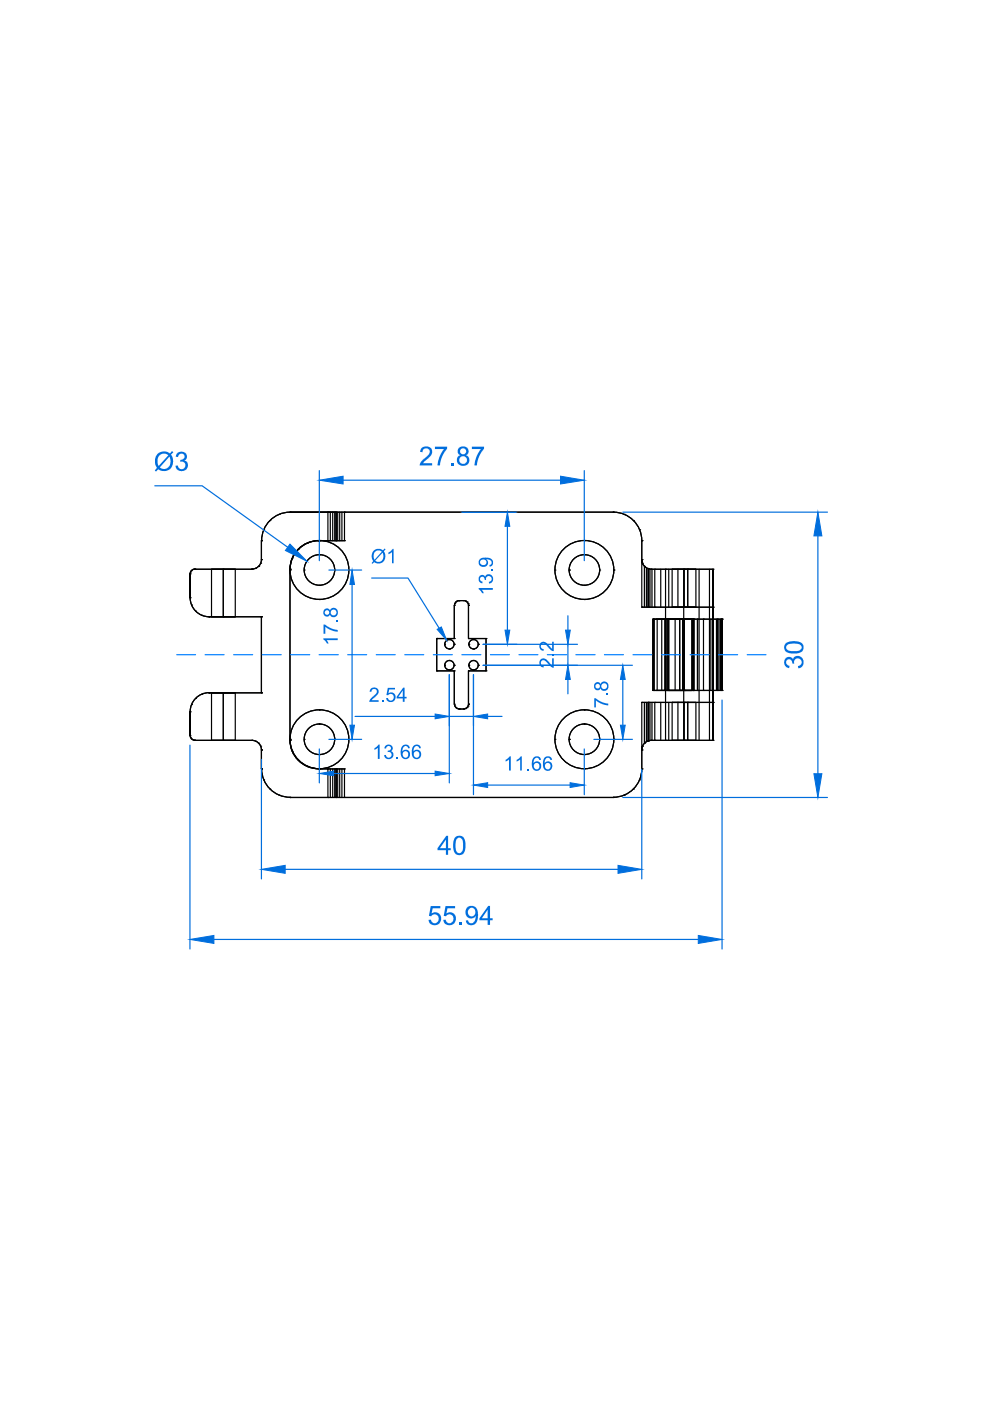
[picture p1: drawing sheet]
<svg xmlns="http://www.w3.org/2000/svg" width="210mm" height="297mm" viewBox="0 0 210 297" stroke-linecap="round" stroke-linejoin="round" font-family="sans-serif">
<g fill="none" stroke="#000" stroke-width=".25">
<path d="M55.3 119.4h.1M55.4 114.6h.1M55.4 118.7h.1M55.4 114.6v4.1M55.4 118.6a2.01 2.01 0 0 1-2 2.1M55.9 112.3h.1M57.2 110.4h.1M59.2 109.1h.1M61.5 108.6h.1M61.5 108.6a6 6 0 0 0-6 6M61.9 118.4h.1M63.2 116.4h.1"/>
<path d="M65.2 115.1h.1M67.5 114.6h.1M67.5 114.6h.2M67.5 114.6a6 6 0 0 0-6 6.1M67.7 114.6h.1M67.7 117.6h.1M69.5 108.6v6h-2M69.5 114.6h1.8M69.5 108.6h.1M69.5 114.6h.1M70 108.6v6M70.5 108.6v6"/>
<path d="M71 108.6v6M71.3 108.6h-9.8h68.5M71.3 114.6h1.7M71.3 108.6h.1M71.3 114.6h.1M71.3 108.6v6M71.6 108.6v6M72 108.6v6M72.5 108.6v6M73 108.6v6h-5.3M73 108.6h-1.7v6M73 114.6h.1"/>
<path d="M73 108.6h.1M73 108.6h57M123.9 114.6h.1M123.9 117.6h.1M130 108.6h.1M130 108.6a6 6 0 0 1 6.1 6M132.3 109.1h.1M134.3 110.4h.1M135.6 112.3h.1M136.1 118.6a2.01 2.01 0 0 0 2 2.1M136.1 118.7a1.94 1.94 0 0 0 1.4 1.9v8.1h-1.4zM136.1 118.7h.1"/>
<path d="M136.1 114.6h.1M136.1 114.6v4.1M136.2 119.4h.1M40.3 121.7v5v-5M40.3 126.7h.1M40.3 121.7h.1M40.3 126.7a4 4 0 0 0 4.1 4.1M40.4 121.3h.1M40.6 121h.1M40.6 128.3h.1M40.9 120.7h.1M41.3 120.7h.1"/>
<path d="M41.3 120.7h12.1M41.3 120.7a.99 .99 0 0 0-1 .9M41.5 129.6h.1M42.8 130.5h.1M44.3 130.8h11.1v16.1h-11.1M44.3 130.8h.1M44.8 130.8h5.1zM44.8 120.7h5.1zM44.8 120.7v10.1M47.3 130.8h.1M47.3 120.7h.1M47.3 120.7v10.1"/>
<path d="M49.9 120.7v10.1M53.4 120.7h.1M54.2 120.5h.1M54.8 120.1h.1M55.4 130.8h.1M61.5 120.7h.1M61.5 120.7v36.3M61.5 120.9h.1M64.5 120.9h.1M67.7 127.1h.1M67.7 124.1h.1M70.9 120.9h.1"/>
<path d="M74 120.9h.1M92.6 135.4h3.7M92.6 135.4h.1M92.6 135.4v6.8M94.2 136.6h.1M95.3 135.6h.1M95.3 137.6h.1M96.3 136.6h.1M96.3 128.4v7h-3.7v6.8h3.7v7.1M96.3 128.4h.1M96.3 135.4h.1M96.3 128.4v7"/>
<path d="M96.4 128h.1M96.6 127.6h.1M96.9 127.4h.1M97.3 127.3h.1M97.3 127.3h1M97.4 127.3a.99 .99 0 0 0-1 1M98.3 127.3h.1M98.3 127.3a.99 .99 0 0 1 1 1M98.7 127.4h.1M99 127.6h.1M99.2 128h.1M99.3 128.4h.1"/>
<path d="M99.3 128.4v7h3.8v6.8h-3.8v7.1M99.3 135.4h.1M99.3 128.4v7M99.3 135.4h3.8M99.4 136.6h.1M100.4 135.6h.1M100.4 137.6h.1M101.4 136.6h.1M103.1 135.4h.1M103.1 135.4v6.8M117.7 120.9h.1M120.7 120.9h.1"/>
<path d="M123.9 127.1h.1M123.9 124.1h.1M127.1 120.9h.1M130.1 120.9h.1M136.1 128.7h.1M136.1 128.7h15.1M136.6 120v8.7M136.7 120.1h.1M137 120.4v8.3M137.3 120.5h.1M137.4 120.6v8.1M137.5 128.7h1.3"/>
<path d="M137.5 120.6l.6 .1M137.5 128.7h.1M137.5 120.6h.1M137.5 120.6v8.1M137.6 120.6v8.1M137.8 120.7v8M138.1 120.7h7.7M138.1 120.7h3v36.3h-3M138.1 120.7h.1M138.2 120.7v8M138.8 128.7h7M138.8 128.7h.1"/>
<path d="M138.8 120.7h.1M138.8 120.7v8M140.1 120.7v8M141.1 120.7h10.1M141.1 120.7h.1M141.8 120.7v8M142.5 120.7h5zM142.5 128.7h5zM142.5 120.7v8M143.7 120.7v8M145 120.7v36.3M145 120.7h.1"/>
<path d="M145 128.7h.1M145 120.7v8M145.8 128.7h.1M145.8 120.7h.1M145.8 120.7v8M147.5 120.7v8M148.2 120.7v36.3M150.4 120.7v36.3M151.2 120.7h-5.4v8h5.4M151.2 120.7v36.3zM151.2 120.7h.1M151.2 128.7h.1"/>
<path d="M151.2 120.7v36.3M40.3 156v-5.1v5.1M40.3 156h.1M40.3 150.9h.1M40.3 155.9a.99 .99 0 0 0 1 1M40.4 156.3h.1M40.6 156.7h.1M40.6 149.4h.1M40.9 156.9h.1M41.3 157h.1M41.3 157h12.1M41.5 148.1h.1"/>
<path d="M42.8 147.2h.1M44.3 146.9h.1M44.4 146.9a4 4 0 0 0-4.1 4M44.8 157h5.1zM44.8 146.9h5.1zM44.8 146.9v10.1M47.3 146.9h.1M47.3 157h.1M47.3 146.9v10.1M49.9 146.9v10.1M53.4 157h.1M53.4 157a2.01 2.01 0 0 1 2 2"/>
<path d="M54.2 157.1h.1M54.8 157.6h.1M55.3 158.2h.1M55.4 146.9h.1M55.4 159h.1M55.4 159v4M61.5 157a6 6 0 0 0 6 6M61.5 156.8h.1M61.5 157h.1M61.9 159.3h.1M64.5 156.8h.1M67.7 150.5h.1"/>
<path d="M67.7 160h.1M67.7 153.5h.1M70.9 156.8h.1M74 156.8h.1M92.6 142.2h.1M92.6 142.2h3.7M94.2 141.1h.1M95.3 142.1h.1M95.3 140h.1M96.3 141.1h.1M96.3 149.3h.1M96.3 142.2h.1"/>
<path d="M96.3 142.2v7.1M96.4 149.3a.99 .99 0 0 0 1 1M96.4 149.7h.1M96.6 150h.1M96.9 150.2h.1M97.3 150.3h.1M97.3 150.3h1M98.3 150.3h.1M98.7 150.2h.1M99 150h.1M99.2 149.7h.1M99.3 149.3a.99 .99 0 0 1-1 1"/>
<path d="M99.3 149.3h.1M99.3 142.2h.1M99.3 142.2v7.1M99.3 142.2h3.8M99.4 141.1h.1M100.4 142.1h.1M100.4 140h.1M101.4 141.1h.1M103.1 142.2h.1M117.7 156.8h.1M120.7 156.8h.1M123.9 150.5h.1"/>
<path d="M123.9 160h.1M123.9 153.5h.1M127.1 156.8h.1M130.1 156.8h.1M136.1 148.9h1.4v8.2l-.7 .3a2.16 2.16 0 0 0-.7 1.6zM136.1 159h.1M136.1 148.9h.1M136.1 148.9h15.1M136.1 159v4M136.2 158.2h.1M136.6 148.9v8.7M136.7 157.6h.1"/>
<path d="M137 148.9v8.4M137.3 157.1h.1M137.4 148.9v8.2M137.5 148.9h8.3M137.5 157.1h.1M137.5 148.9h.1M137.5 148.9v8.2M137.6 148.9v8.2M137.8 148.9v8.1M138.1 157l-.6 .1M138.1 157h.1M138.1 157h.7"/>
<path d="M138.1 157a2.01 2.01 0 0 0-2 2M138.2 148.9v8.1M138.8 148.9v8.1h7M138.8 157h.1M138.8 148.9h.1M140.1 148.9v8.1M141.1 157h10.1M141.1 157h.1M141.8 148.9v8.1M142.5 157h5zM142.5 148.9h5zM142.5 148.9v8.1"/>
<path d="M143.7 148.9v8.1M145 157h.1M145 148.9h.1M145 148.9v8.1M145.8 157h.1M145.8 148.9h.1M145.8 148.9v8.1M147.5 148.9v8.1M151.2 148.9h-5.4v8.1h5.4M151.2 157h.1M151.2 148.9h.1M55.4 163h.1"/>
<path d="M55.5 163a6 6 0 0 0 6 6M55.9 165.4h.1M57.2 167.3h.1M59.2 168.6h.1M61.5 169.1h.1M63.2 161.2h.1M65.2 162.6h.1M67.5 163h2v6.1M67.5 163h.1M67.5 163h.2M67.7 163h5.3v6.1M67.7 163h.1"/>
<path d="M69.5 163h1.8M69.5 163h.1M69.5 169.1h.1M70 163v6.1M70.5 163v6.1M71 163v6.1M71.3 169.1h-9.8h68.5h-57M71.3 163h.1M71.3 169.1h.1M71.3 163v6.1M71.6 163v6.1M72 163v6.1"/>
<path d="M72.5 163v6.1M73 163h-1.7v6.1h1.7M73 169.1h.1M73 163h.1M123.9 163h.1M130 169.1h.1M132.3 168.6h.1M134.3 167.3h.1M135.6 165.4h.1M136.1 163h.1M136.1 163a6 6 0 0 1-6.1 6"/>
<circle cx="67.7" cy="120.8" r="3.2"/>
<circle cx="67.7" cy="120.8" r="6.2"/>
<circle cx="95.3" cy="136.6" r=".99"/>
<circle cx="100.4" cy="136.6" r=".99"/>
<circle cx="123.9" cy="120.8" r="6.2"/>
<circle cx="123.9" cy="120.8" r="3.2"/>
<circle cx="67.7" cy="156.7" r="6.2"/>
<circle cx="67.7" cy="156.7" r="3.2"/>
<circle cx="95.3" cy="141" r=".99"/>
<circle cx="100.4" cy="141" r=".99"/>
<circle cx="123.9" cy="156.7" r="6.2"/>
<circle cx="123.9" cy="156.7" r="3.2"/>
</g>
<g fill="none" stroke="#000" stroke-width=".25">
<path d="M138.4 131.3v15.1M138.5 131.3v15.1M138.6 131.3h-.2h14.6M138.6 131.3h2.3v15.1h-2.3zM138.6 131.3h.1M138.6 131.3v15.1M138.7 131.3h.1M138.7 131.3v15.1M139.3 131.3v15.1M140.3 131.3v15.1M140.9 131.3h.9M140.9 131.3h.1"/>
<path d="M141.1 131.3v15.1M141.4 131.3v15.1M141.6 131.3v15.1M141.6 131.3h5.1zM141.8 131.3h3v15.1h-3zM141.8 131.3h.1M141.8 131.3v15.1M143.1 131.3v15.1M144.1 131.3h.1M144.1 131.3v15.1M144.8 131.3h.1v15.1h-.1M144.8 131.3h.1"/>
<path d="M144.8 131.3v15.1M144.8 131.3v15.1v-15.1M144.9 131.3v15.1M144.9 131.3h.1M144.9 131.3h2.2M145.1 131.3h-6h10.1M145.1 131.3v15.1M145.1 131.3v15.1h-6h8.8M145.1 131.3h.1M146.7 131.3v15.1M146.9 131.3h.1M146.9 131.3v15.1"/>
<path d="M147 131.3v15.1M147.1 131.3h-.2v15.1M147.1 131.3v15.1zM147.1 131.3h.1M147.9 131.3v15.1h1.3v-15.1M147.9 131.3h.1M147.9 131.3v15.1M149.2 131.3h3.9v15.1h-3.9M149.2 131.3h.1M150.7 131.3v15.1M151.9 131.3v15.1M152.1 131.3h.1"/>
<path d="M152.1 131.3v15.1M152.4 131.3v15.1M152.7 131.3v15.1M152.8 131.3v15.1M153 131.3v15.1M153 131.3h.1M153.1 131.3l-.1 15.1M153.1 131.3h.1M153.1 131.3v15.1M138.6 146.4h-.2h.3M138.6 146.4h.1M138.7 146.4h14.4"/>
<path d="M138.7 146.4h.1M140.9 146.4h.9M140.9 146.4h.1M141.6 146.4h5.1zM141.8 146.4h.1M144.1 146.4h.1M144.8 146.4h.1M144.9 146.4h.1M144.9 146.4h2.2M145.1 146.4h.1M146.9 146.4h.1M146.9 146.3l.2 .1"/>
<path d="M147.1 146.4h.1M147.9 146.4h.1M149.2 146.4h.1M152.1 146.4h.1M153 146.4h.1M153.1 146.4h.1"/>
</g>
<!-- layer: AM_5 -->
<path d="M67.7 99.8v19.1M123.9 99.8v19.1M72.7 101.8h46.1" fill="none" stroke="#006edd" stroke-width=".25"/>
<g fill="#006edd" stroke="#006edd" stroke-width=".21">
<path d="M67.7 101.8l5-.8v1.6z"/>
<path d="M118.8 101l5.1 .8-5.1 .8z"/>
</g>
<g fill="#006edd">
<path d="M89.4 95l.4-.3h.9l.8 .4 .1 .4-.1 .9-1.8 1.8h1.9v.5h-2.6l.3-.8 1.6-1.5 .2-.5-.1-.5-.6-.4-.7 .3-.1 .6-.5-.1z"/>
<path d="M92.2 94.7h2.6v.4l-.8 1.1-.4 1-.3 1.5h-.5l.1-1.2 .6-1.3 .7-1h-2z"/>
<path d="M95.6 98.1h.6v.6h-.6z"/>
<path d="M100 94.7h2.6v.4l-.7 1.1-.5 1-.3 1.5h-.5l.2-1.2 .5-1.3 .7-1h-2z"/>
<path d="M97.3 95l.6-.3h.6l.4 .2 .4 .4v.8l-.5 .4 .5 .3 .2 .8-.1 .6-.6 .5h-1.1l-.5-.3-.3-.4 .1-1 .6-.5-.6-.5v-.6zM97.5 95.7a.7 .7 0 0 0 1.4 0 .7 .7 0 0 0-1.4 0zM97.4 97.5a.82 .82 0 0 0 1.6 0 .82 .82 0 0 0-1.6 0z"/>
</g>
<path d="M32.8 103h10.1l18.1 13" fill="none" stroke="#006edd" stroke-width=".25"/>
<path d="M61.5 115.4l3.6 3.6-4.6-2.3z" fill="#006edd" stroke="#006edd" stroke-width=".21"/>
<g fill="#006edd">
<path d="M37.4 96.3l.4-.4 .8-.1 .7 .2 .3 .6v.6l-.5 .4 .4 .2 .3 .5v.5l-.2 .6-.6 .4h-1l-.6-.4-.2-.6 .5-.1 .2 .5 .3 .2h.8l.3-.6-.1-.6-.4-.3h-.6v-.4l.7-.2a.68 .68 0 0 0-.2-1.1 .68 .68 0 0 0-1 .7l-.4-.1z"/>
<path d="M33.3 96.4l.5-.4 .7-.3 .9 .1 .6 .3 .5-.5 .3 .3-.5 .5 .4 .9-.1 1.2-.6 1-1.2 .4-.7-.1-.5-.3-.5 .5-.3-.3 .5-.5-.4-.9v-1.2zM33.9 96.5l-.5 .9v.9l.2 .5 2.1-2.3-.7-.3h-.7zM35.9 96.8l-2 2.3 .1 .1 .9 .2 .5-.1 .5-.4 .3-.9z"/>
</g>
<path d="M55.4 161v25.4M136.1 163v23.4M60.5 184.3h70.5" fill="none" stroke="#006edd" stroke-width=".25"/>
<g fill="#006edd" stroke="#006edd" stroke-width=".21">
<path d="M55.4 184.3l5.1-.8v1.7z"/>
<path d="M131 183.5l5.1 .8-5.1 .9z"/>
</g>
<g fill="#006edd">
<path d="M94.6 177.2h.4v2.6h.6v.5h-.6v.9h-.5v-.9h-1.7v-.5zM94.5 178l-1.2 1.8h1.2z"/>
<path d="M96.6 177.5l.5-.3h.6l.6 .4 .3 .5 .1 .6-.1 1.6-.3 .6-.5 .4-1-.1-.6-.7-.1-1.6 .1-.8zM97 177.7l-.4 .8v1.5l.3 .7 .7 .2 .4-.4 .1-.4v-1.7l-.4-.7-.4-.1z"/>
</g>
<path d="M132.1 108.6h43.3M173.4 113.6v50.4M132.1 169.1h43.3" fill="none" stroke="#006edd" stroke-width=".25"/>
<g fill="#006edd" stroke="#006edd" stroke-width=".21">
<path d="M173.4 108.6l.9 5h-1.7z"/>
<path d="M172.6 164h1.7l-.9 5.1z"/>
</g>
<g fill="#006edd">
<path d="M166.6 139.5l.3-.2h.6l.4 .1 .2 .4 .4-.6 1-.1 .7 .6 .1 1.2-.5 .7-.5 .1-.1-.5 .7-.4 .1-.5-.1-.3-.5-.4-.6 .1-.4 .4v.6h-.4l-.2-.7a.68 .68 0 0 0-1.1 .3 .68 .68 0 0 0 .7 .9l-.1 .4h-.1l-.4-.1-.5-.7v-.8z"/>
<path d="M166.5 136.6l.9-.6h1.9l.9 .6 .2 .3-.1 .8-.4 .5-.5 .3h-2.1l-.6-.3-.4-.6v-.5zM166.8 136.9l-.1 .2 .1 .5 .6 .4h1.8l.4-.1 .3-.5a1.07 1.07 0 0 0-1.3-1l-1.2 .1z"/>
</g>
<path d="M40.3 158v43.2M153.1 148.4v52.8M45.4 199.2h102.7" fill="none" stroke="#006edd" stroke-width=".25"/>
<g fill="#006edd" stroke="#006edd" stroke-width=".21">
<path d="M40.3 199.2l5.1-.9v1.7z"/>
<path d="M148.1 198.3l5 .9-5 .8z"/>
</g>
<g fill="#006edd">
<path d="M91.3 192.1h2.1v.5h-1.6l-.3 1.1 .6-.3 .6 .1 .5 .3 .3 .5-.1 1-.4 .6-.4 .2-1.1-.1-.3-.2-.3-.5v-.3h.5l.3 .6 .7 .1 .4-.2 .2-.6-.1-.6-.3-.4-.5-.1-.3 .1-.4 .4-.5-.1z"/>
<path d="M94.5 192.1h2v.5h-1.6l-.3 1.1 .6-.3 .6 .1 .5 .3 .3 .5v1l-.5 .6-.4 .2-1-.1-.4-.2-.3-.5v-.3h.5l.3 .6 .7 .1 .4-.2 .3-.6-.1-.6-.4-.4-.5-.1-.3 .1-.4 .4-.4-.1z"/>
<path d="M97.4 195.5h.6v.6h-.6z"/>
<path d="M99.1 192.4l.6-.3 .9 .1 .6 .7 .2 .9-.2 1.4-.5 .7-.6 .3-.8-.2-.4-.4-.1-.4 .4-.1 .1 .1a.77 .77 0 0 0 .9 .5 .77 .77 0 0 0 .6-.8l.1-.7-.4 .4-.5 .1h-.5l-.6-.4-.2-.4v-.8zM99.7 192.5l-.5 .5v.8l.6 .5 .6-.1 .4-.5-.1-.9-.6-.4z"/>
<path d="M103.5 192.1h.4v2.6h.6v.4h-.6v1h-.5v-1h-1.7v-.4zM103.4 192.9l-1.2 1.8h1.2z"/>
</g>
<path d="M97.8 108.6h11.8M107.6 111.6v22M102.4 136.6h7.2" fill="none" stroke="#006edd" stroke-width=".25"/>
<g fill="#006edd" stroke="#006edd" stroke-width=".21">
<path d="M107.6 108.6l.5 3h-1z"/>
<path d="M107.1 133.6h1l-.5 3z"/>
</g>
<g fill="#006edd">
<path d="M101.5 124.7h3v.4h-2.4l.5 .6-.4 .1-.2-.5-.5-.4z"/>
<path d="M101.7 122.2l.5-.3 .4 .1a.21 .21 0 0 0 .3 .3 .21 .21 0 0 0 .1-.3l.4-.2h.4l.5 .2 .3 .8-.4 .7-.5 .2-.1-.3 .4-.2 .2-.3v-.3l-.3-.4-.4-.1-.3 .2-.1 .2v.5l-.3-.1-.2-.5-.4-.1a.52 .52 0 0 0-.4 .6 .52 .52 0 0 0 .5 .4l-.1 .4-.5-.2-.2-.3v-.7z"/>
<path d="M104.1 120.7h.4v.5h-.4z"/>
<path d="M101.6 118.7l.8-.5 1.3 .1 .5 .2 .3 .4v.6l-.2 .5-.5 .1v-.3l.4-.3v-.5l-.5-.3-.6-.1 .4 .5-.1 .6-.5 .4-.7 .1-.7-.6zM102 118.7l-.2 .3v.4l.2 .3 .7 .1 .3-.2 .1-.6-.2-.3-.3-.1z"/>
</g>
<path d="M102.4 136.6h20M120.4 130.6v3M120.4 136.6v4.5M102.4 141.1h20M120.4 144.1v3" fill="none" stroke="#006edd" stroke-width=".25"/>
<g fill="#006edd" stroke="#006edd" stroke-width=".21">
<path d="M119.9 133.6h1l-.5 3z"/>
<path d="M120.4 141.1l.5 3h-1z"/>
</g>
<g fill="#006edd">
<path d="M114.7 139.8l.5-.2 .5 .1 1.4 1.4v-1.5h.3v2l-.6-.2-1-1.2-.6-.2-.5 .2v.4l.2 .5h.4l-.1 .4-.4-.1-.4-.7v-.5z"/>
<path d="M117 138.6h.4v.4h-.4z"/>
<path d="M114.5 136.4l.4-.3h.6l1.6 1.4v-1.4h.3v1.9l-.5-.1-1.1-1.2-.5-.3-.4 .1-.2 .5 .1 .4 .5 .2-.1 .4-.4-.1-.4-.7z"/>
</g>
<path d="M78.8 122.6h7.7l6.6 10.6" fill="none" stroke="#006edd" stroke-width=".25"/>
<path d="M92.7 133.4l.9-.5 1.1 2.9z" fill="#006edd" stroke="#006edd" stroke-width=".21"/>
<g fill="#006edd">
<path d="M82.4 117.1l.4-.2 .4-.5h.3v3h-.4v-2.3l-.7 .4z"/>
<path d="M79.1 116.8l.8-.4h.7l.6 .3 .3-.4 .3 .2-.4 .4 .2 .4 .1 .7-.1 .6-.3 .5-.7 .4h-.7l-.6-.3-.3 .3-.2-.1 .3-.4-.3-.8v-.7zM79.5 117l-.3 .6 .2 1.1 1.6-1.7-.5-.3h-.5zM81.1 117.2l-1.5 1.7v.1l.9 .1 .6-.4 .2-.5z"/>
</g>
<path d="M75.3 151.9h17M95.3 143v10.9M95.3 151.9h5.1M100.4 143v10.9M103.4 151.9h3" fill="none" stroke="#006edd" stroke-width=".25"/>
<g fill="#006edd" stroke="#006edd" stroke-width=".21">
<path d="M100.4 151.9l3-.5v1z"/>
<path d="M92.3 151.4l3 .5-3 .5z"/>
</g>
<g fill="#006edd">
<path d="M78.6 146l.6-.2h.6l.3 .2 .2 .4-.1 .6-1.4 1.5h1.5v.3h-2l.3-.7 1.1-.9 .2-.4v-.4l-.3-.3h-.6l-.2 .6-.4-.1z"/>
<path d="M80.9 148.4h.4v.4h-.4z"/>
<path d="M82.2 145.8h1.5v.4h-1.2l-.1 .8 .8-.2 .4 .3 .3 .5-.2 .8-.6 .4-.8-.1-.4-.5v-.2h.4l.2 .5h.5l.3-.2 .2-.4-.3-.7-.4-.1-.5 .3h-.4z"/>
<path d="M85.5 145.8h.3v1.9h.4v.4h-.4v.7h-.4v-.7h-1.3v-.4zM85.4 146.4l-.9 1.3h.9z"/>
</g>
<g fill="none" stroke="#007fff" stroke-width=".25">
<path d="M37.5 138.8h4M43.5 138.8h4M49.5 138.8h4.1M55.6 138.8h4M61.6 138.8h4.1M67.7 138.8h4M73.7 138.8h4M79.8 138.8h4M85.8 138.8h4M91.9 138.8h4M97.9 138.8h4.1M104 138.8h4"/>
<path d="M110 138.8h4.1M116 138.8h4.1M122.1 138.8h4.1M128.2 138.8h4M134.2 138.8h4M140.3 138.8h4M146.3 138.8h4M152.4 138.8h4M158.4 138.8h4"/>
</g>
<!-- layer: AM_5 -->
<path d="M100.4 143v25.5M123.9 158.8v9.7M103.4 166.5h17.5" fill="none" stroke="#006edd" stroke-width=".25"/>
<g fill="#006edd" stroke="#006edd" stroke-width=".21">
<path d="M100.4 166.5l3-.6v1.1z"/>
<path d="M120.9 165.9l3 .6-3 .5z"/>
</g>
<g fill="#006edd">
<path d="M107.2 161.1l.5-.3 .3-.4h.3v3h-.4v-2.4l-.7 .5z"/>
<path d="M109.5 161.1l.9-.7h.2v3h-.3v-2.4l-.7 .5z"/>
<path d="M111.8 162.9h.4v.5h-.4z"/>
<path d="M113.1 160.7l.5-.3h.5l.6 .5v.2h-.4l-.2-.4h-.4l-.4 .3-.2 .5v.3l.6-.4 .6 .1 .3 .3 .1 .9-.5 .7h-.7l-.6-.5-.2-1.2zM113.4 161.8l-.2 .5 .1 .6 .3 .2 .5-.1 .3-.3-.1-.7-.4-.2z"/>
<path d="M115.4 160.7l.4-.3h.6l.6 .4 .1 .3h-.4l-.2-.4h-.6l-.4 .6v.5l.6-.4 .5 .1 .4 .3 .1 .9-.2 .5-.4 .2-.9-.1-.4-.5-.1-1.3zM115.8 161.8l-.3 .4 .1 .5 .4 .4h.3l.4-.5-.1-.6-.3-.2z"/>
</g>
<path d="M69.7 120.9h7M74.6 123.9v29.9M69.7 156.8h7" fill="none" stroke="#006edd" stroke-width=".25"/>
<g fill="#006edd" stroke="#006edd" stroke-width=".21">
<path d="M74.6 120.9l.6 3h-1z"/>
<path d="M74.2 153.8h1l-.6 3z"/>
</g>
<g fill="#006edd">
<path d="M68.6 135.3h3v.4h-2.4l.5 .7h-.4l-.3-.5-.4-.3z"/>
<path d="M68.6 132.4h.3l1.4 .9 1.3 .3v.3l-1.5-.3-1.1-.7v1.5h-.4z"/>
<path d="M71.2 131.4h.4v.4h-.4z"/>
<path d="M68.7 129.3l.4-.3h.4l.4 .5 .4-.6h.7l.6 .6v.8l-.3 .4-.3 .2-.8-.2-.3-.4-.2 .4h-.7l-.4-.6zM68.9 129.9a.48 .48 0 0 0 .9 0 .48 .48 0 0 0-.9 0zM70.1 129.9a.62 .62 0 0 0 1.2 0 .62 .62 0 0 0-1.2 0z"/>
</g>
<path d="M102.4 141.1h31.7M125.9 156.8h8.2M132.1 144.1v9.7" fill="none" stroke="#006edd" stroke-width=".25"/>
<g fill="#006edd" stroke="#006edd" stroke-width=".21">
<path d="M132.1 141.1l.5 3h-1.1z"/>
<path d="M131.5 153.8h1.1l-.5 3z"/>
</g>
<g fill="#006edd">
<path d="M126 148h.3l1.3 .9 1.4 .3v.4l-1.3-.3-1.4-.8v1.5h-.3z"/>
<path d="M128.5 147h.5v.4h-.5z"/>
<path d="M126.1 144.9l.7-.3 .4 .2 .1 .3 .4-.5 .7-.1 .6 .7v.7l-.7 .6-.7-.1-.2-.5-.5 .4h-.5l-.4-.5v-.6zM126.2 145.5a.5 .5 0 0 0 1 0 .5 .5 0 0 0-1 0zM127.5 145.5a.6 .6 0 0 0 1.2 0 .6 .6 0 0 0-1.2 0z"/>
</g>
<path d="M67.7 158.8v7.2M95.3 143v23M70.8 164h21.5" fill="none" stroke="#006edd" stroke-width=".25"/>
<g fill="#006edd" stroke="#006edd" stroke-width=".21">
<path d="M67.7 164l3.1-.5v1z"/>
<path d="M92.3 163.5l3 .5-3 .5z"/>
</g>
<g fill="#006edd">
<path d="M79.4 158.6l.5-.3 .3-.4h.3v3h-.4v-2.4l-.7 .5z"/>
<path d="M81.6 158.2l.5-.3h.5l.6 .4v.6l-.3 .4 .5 .3v.7l-.4 .5-.8 .2-.6-.4-.2-.5h.4l.2 .4 .3 .2 .4-.1 .3-.5-.2-.6h-.6v-.4l.6-.2v-.5l-.5-.2-.4 .2-.1 .3h-.3z"/>
<path d="M84 160.5h.4v.4h-.4z"/>
<path d="M85.2 158.3l.4-.4h.6l.6 .5 .1 .2-.4 .1-.2-.5h-.4l-.3 .2-.3 .6v.3l.5-.3h.5l.5 .4 .1 .8-.2 .5-.4 .2h-.7l-.5-.4-.2-1.3zM85.7 159.3l-.3 .4v.5l.3 .4 .4 .1 .4-.5v-.6l-.4-.3z"/>
<path d="M87.6 158.2l.4-.3h.6l.6 .4 .1 .3-.4 .1-.3-.5h-.4l-.5 .7v.4l.3-.3h.7l.5 .4v1l-.5 .5h-.7l-.6-.5-.1-1.4zM87.9 159.4l-.2 .3 .2 .7 .3 .3 .5-.1 .2-.5v-.5l-.5-.3z"/>
</g>
</svg>
